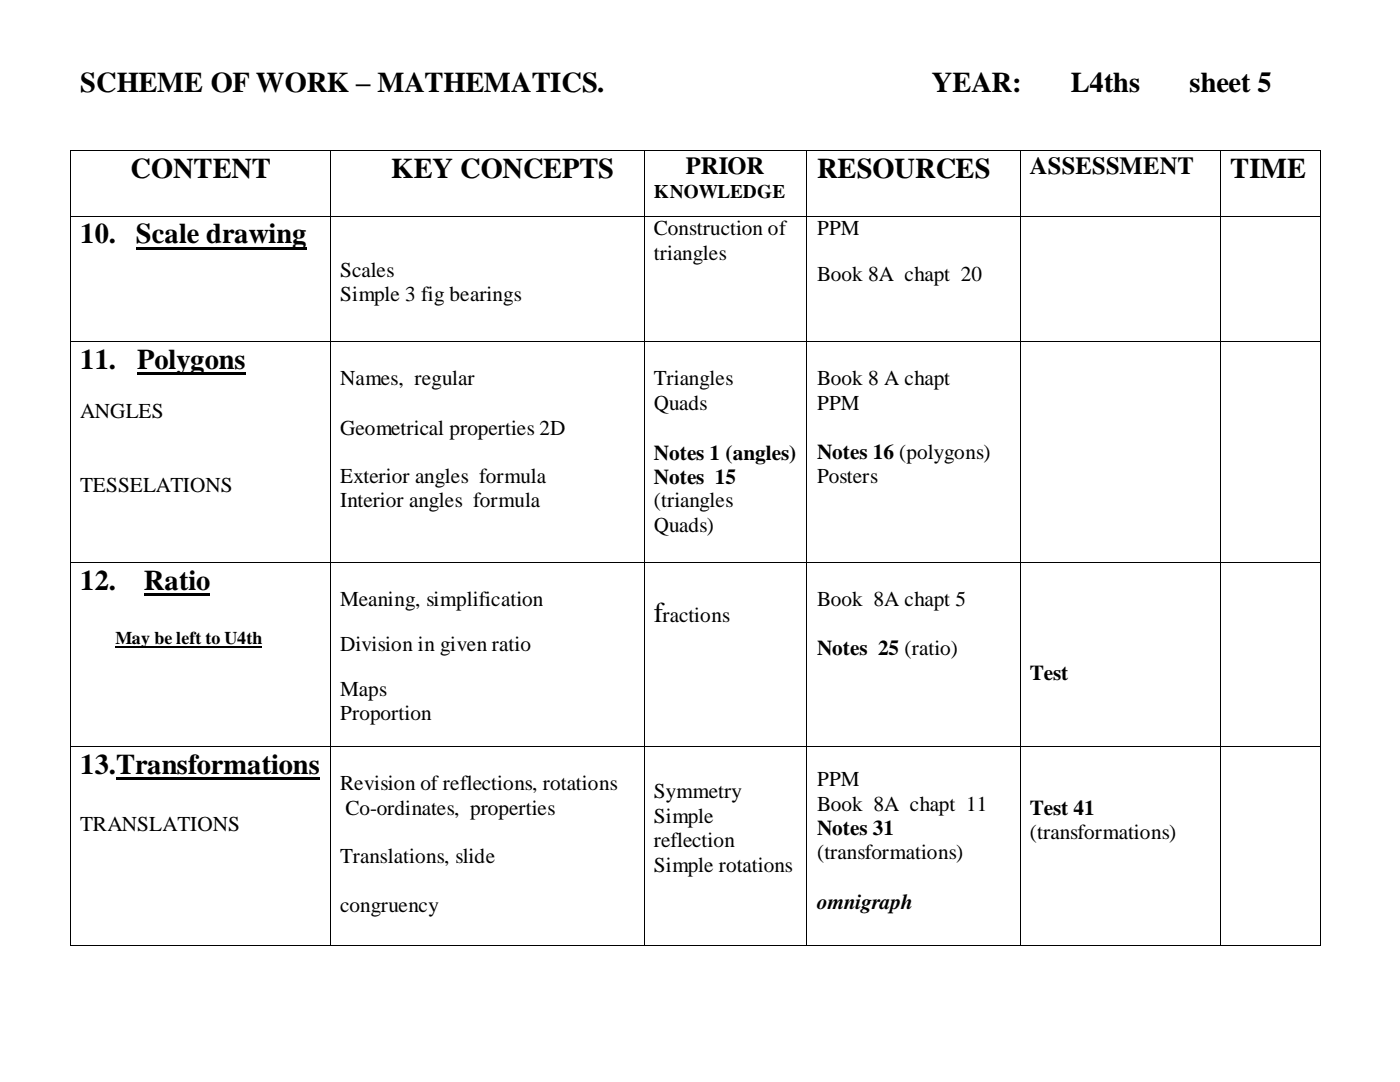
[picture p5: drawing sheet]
<svg xmlns="http://www.w3.org/2000/svg" width="279mm" height="216mm" viewBox="0 0 279 216" stroke-linecap="round" stroke-linejoin="round" font-family="sans-serif">
<defs><g id="words">
<g font-size="5.7">
<text x="16" y="18.3">SCHEME OF WORK – MATHEMATICS.</text>
<text x="186" y="18.3">YEAR:</text>
<text x="213.7" y="18.3">L4ths</text>
<text x="237.4" y="18.3">sheet 5</text>
<text x="26.1" y="35.5">CONTENT</text>
<text x="78.1" y="35.5">KEY CONCEPTS</text>
<text x="163.1" y="35.5">RESOURCES</text>
<text x="245.5" y="35.5">TIME</text>
<text x="16" y="48.6">10.</text>
<text x="27.1" y="48.6">Scale drawing</text>
<text x="16" y="73.6">11.</text>
<text x="27.4" y="73.6">Polygons</text>
<text x="16" y="117.7">12.</text>
<text x="28.7" y="117.7">Ratio</text>
<text x="130.5" y="124">f</text>
<text x="16" y="154.3">13.Transformations</text>
</g>
<g font-size="4.9">
<text x="136.8" y="34.7">PRIOR</text>
<text x="205.5" y="34.7">ASSESSMENT</text>
</g>
<g font-size="4.2">
<text x="130.5" y="47">Construction of</text>
<text x="163.1" y="47">PPM</text>
<text x="130.5" y="51.9">triangles</text>
<text x="67.9" y="55.2">Scales</text>
<text x="163.1" y="56">Book 8A chapt 20</text>
<text x="67.9" y="60.1">Simple 3 fig bearings</text>
<text x="67.9" y="76.9">Names, regular</text>
<text x="130.5" y="76.9">Triangles</text>
<text x="163.1" y="76.9">Book 8 A chapt</text>
<text x="16" y="83.4">ANGLES</text>
<text x="130.5" y="81.8">Quads</text>
<text x="163.1" y="81.8">PPM</text>
<text x="67.9" y="86.7">Geometrical properties 2D</text>
<text x="130.5" y="91.7">Notes 1 (angles)</text>
<text x="163.1" y="91.6">Notes 16 (polygons)</text>
<text x="16" y="98.1">TESSELATIONS</text>
<text x="67.9" y="96.4">Exterior angles formula</text>
<text x="67.9" y="101.3">Interior angles formula</text>
<text x="130.5" y="96.5">Notes 15</text>
<text x="130.5" y="101.3">(triangles</text>
<text x="163.1" y="96.4">Posters</text>
<text x="130.5" y="106.2">Quads)</text>
<text x="67.9" y="121">Meaning, simplification</text>
<text x="132.2" y="124">ractions</text>
<text x="163.1" y="121">Book 8A chapt 5</text>
<text x="67.9" y="129.9">Division in given ratio</text>
<text x="163.1" y="130.7">Notes 25 (ratio)</text>
<text x="205.5" y="135.7">Test</text>
<text x="67.9" y="138.9">Maps</text>
<text x="67.9" y="143.6">Proportion</text>
<text x="67.9" y="157.7">Revision of reflections, rotations</text>
<text x="130.5" y="159.2">Symmetry</text>
<text x="163.1" y="156.9">PPM</text>
<text x="163.1" y="161.8">Book 8A chapt 11</text>
<text x="16" y="165.7">TRANSLATIONS</text>
<text x="69" y="162.5">Co-ordinates, properties</text>
<text x="130.5" y="164.1">Simple</text>
<text x="163.1" y="166.7">Notes 31</text>
<text x="205.5" y="162.7">Test 41</text>
<text x="205.5" y="167.4">(transformations)</text>
<text x="67.9" y="172.2">Translations, slide</text>
<text x="130.5" y="169">reflection</text>
<text x="130.5" y="173.9">Simple rotations</text>
<text x="163.1" y="171.4">(transformations)</text>
<text x="67.9" y="182">congruency</text>
<text x="163.1" y="181.3">omnigraph</text>
</g>
<text font-size="3.8" x="130.5" y="39.5">KNOWLEDGE</text>
<text font-size="3.6" x="23" y="128.5">May be left to U4th</text>
</g></defs>
<g fill="#000">
<path d="M14 30l.2 .2z" fill-rule="evenodd"/>
<path d="M14 30l.2 .2z" fill-rule="evenodd"/>
<path d="M65.9 30l.1 .2z" fill-rule="evenodd"/>
<path d="M128.5 30l.1 .2z" fill-rule="evenodd"/>
<path d="M160.9 30l.2 .2z" fill-rule="evenodd"/>
<path d="M203.6 30l.1 .2z" fill-rule="evenodd"/>
<path d="M243.5 30l.2 .2z" fill-rule="evenodd"/>
<path d="M263.5 30l.2 .2z" fill-rule="evenodd"/>
<path d="M263.5 30l.2 .2z" fill-rule="evenodd"/>
<path d="M14 43.2l.2 .1z" fill-rule="evenodd"/>
<path d="M27.1 49.2h34v.6h-34z" fill-rule="evenodd"/>
<path d="M65.9 43.2l.1 .1z" fill-rule="evenodd"/>
<path d="M128.5 43.2l.1 .1z" fill-rule="evenodd"/>
<path d="M160.9 43.2l.2 .1z" fill-rule="evenodd"/>
<path d="M203.6 43.2l.1 .1z" fill-rule="evenodd"/>
<path d="M243.5 43.2l.2 .1z" fill-rule="evenodd"/>
<path d="M263.5 43.2l.2 .1z" fill-rule="evenodd"/>
<path d="M14 68.2l.2 .1z" fill-rule="evenodd"/>
<path d="M27.4 74.3h21.6v.5h-21.6z" fill-rule="evenodd"/>
<path d="M65.9 68.2l.1 .1z" fill-rule="evenodd"/>
<path d="M128.5 68.2l.1 .1z" fill-rule="evenodd"/>
<path d="M160.9 68.2l.2 .1z" fill-rule="evenodd"/>
<path d="M203.6 68.2l.1 .1z" fill-rule="evenodd"/>
<path d="M243.5 68.2l.2 .1z" fill-rule="evenodd"/>
<path d="M263.5 68.2l.2 .1z" fill-rule="evenodd"/>
<path d="M14 112.3l.2 .1z" fill-rule="evenodd"/>
<path d="M28.7 118.3h13.1v.6h-13.1z" fill-rule="evenodd"/>
<path d="M65.9 112.3l.1 .1z" fill-rule="evenodd"/>
<path d="M128.5 112.3l.1 .1z" fill-rule="evenodd"/>
<path d="M160.9 112.3l.2 .1z" fill-rule="evenodd"/>
<path d="M203.6 112.3l.1 .1z" fill-rule="evenodd"/>
<path d="M243.5 112.3l.2 .1z" fill-rule="evenodd"/>
<path d="M263.5 112.3l.2 .1z" fill-rule="evenodd"/>
<path d="M14 148.9l.2 .1z" fill-rule="evenodd"/>
<path d="M23.2 155h40.6v.5h-40.6z" fill-rule="evenodd"/>
<path d="M65.9 148.9l.1 .1z" fill-rule="evenodd"/>
<path d="M128.5 148.9l.1 .1z" fill-rule="evenodd"/>
<path d="M160.9 148.9l.2 .1z" fill-rule="evenodd"/>
<path d="M203.6 148.9l.1 .1z" fill-rule="evenodd"/>
<path d="M243.5 148.9l.2 .1z" fill-rule="evenodd"/>
<path d="M263.5 148.9l.2 .1z" fill-rule="evenodd"/>
<path d="M14 188.6l.2 .2z" fill-rule="evenodd"/>
<path d="M14 188.6l.2 .2z" fill-rule="evenodd"/>
<path d="M65.9 188.6l.1 .2z" fill-rule="evenodd"/>
<path d="M128.5 188.6l.1 .2z" fill-rule="evenodd"/>
<path d="M160.9 188.6l.2 .2z" fill-rule="evenodd"/>
<path d="M203.6 188.6l.1 .2z" fill-rule="evenodd"/>
<path d="M243.5 188.6l.2 .2z" fill-rule="evenodd"/>
<path d="M263.5 188.6l.2 .2z" fill-rule="evenodd"/>
<path d="M263.5 188.6l.2 .2z" fill-rule="evenodd"/>
</g>
<g fill="none" stroke="#000" stroke-width=".2">
<path d="M14.1 30.2v13M14.2 30.1h51.7M66 30.2v13M66 30.1h62.5M128.6 30.2v13M128.7 30.1h32.2M161 30.2v13M161.1 30.1h42.5M203.6 30.2v13M203.7 30.1h39.8M243.6 30.2v13M243.7 30.1h19.8"/>
<path d="M263.6 30.2v13M14.1 43.3v24.9M14.2 43.2h51.7M66 43.3v24.9M66 43.2h62.5M128.6 43.3v24.9M128.7 43.2h32.2M161 43.3v24.9M161.1 43.2h42.5M203.6 43.3v24.9M203.7 43.2h39.8M243.6 43.3v24.9"/>
<path d="M243.7 43.2h19.8M263.6 43.3v24.9M14.1 68.3v44M14.2 68.2h51.7M66 68.3v44M66 68.2h62.5M128.6 68.3v44M128.7 68.2h32.2M161 68.3v44M161.1 68.2h42.5M203.6 68.3v44M203.7 68.2h39.8"/>
<path d="M243.6 68.3v44M243.7 68.2h19.8M263.6 68.3v44M14.1 112.4v36.5M14.2 112.3h51.7M66 112.4v36.5M66 112.3h62.5M128.6 112.4v36.5M128.7 112.3h32.2M161 112.4v36.5M161.1 112.3h42.5M203.6 112.4v36.5"/>
<path d="M203.7 112.3h39.8M243.6 112.4v36.5M243.7 112.3h19.8M263.6 112.4v36.5M14.1 149v39.6M14.2 149h51.7M66 149v39.6M66 149h62.5M128.6 149v39.6M128.7 149h32.2M161 149v39.6M161.1 149h42.5"/>
<path d="M203.6 149v39.6M203.7 149h39.8M243.6 149v39.6M243.7 149h19.8M263.6 149v39.6M14.2 188.7h51.7M66 188.7h62.5M128.7 188.7h32.2M161.1 188.7h42.5M203.7 188.7h39.8M243.7 188.7h19.8"/>
</g>
<path d="M23 129.1h29.3" fill="none" stroke="#000" stroke-width=".4"/>
<use href="#words"/>
</svg>
